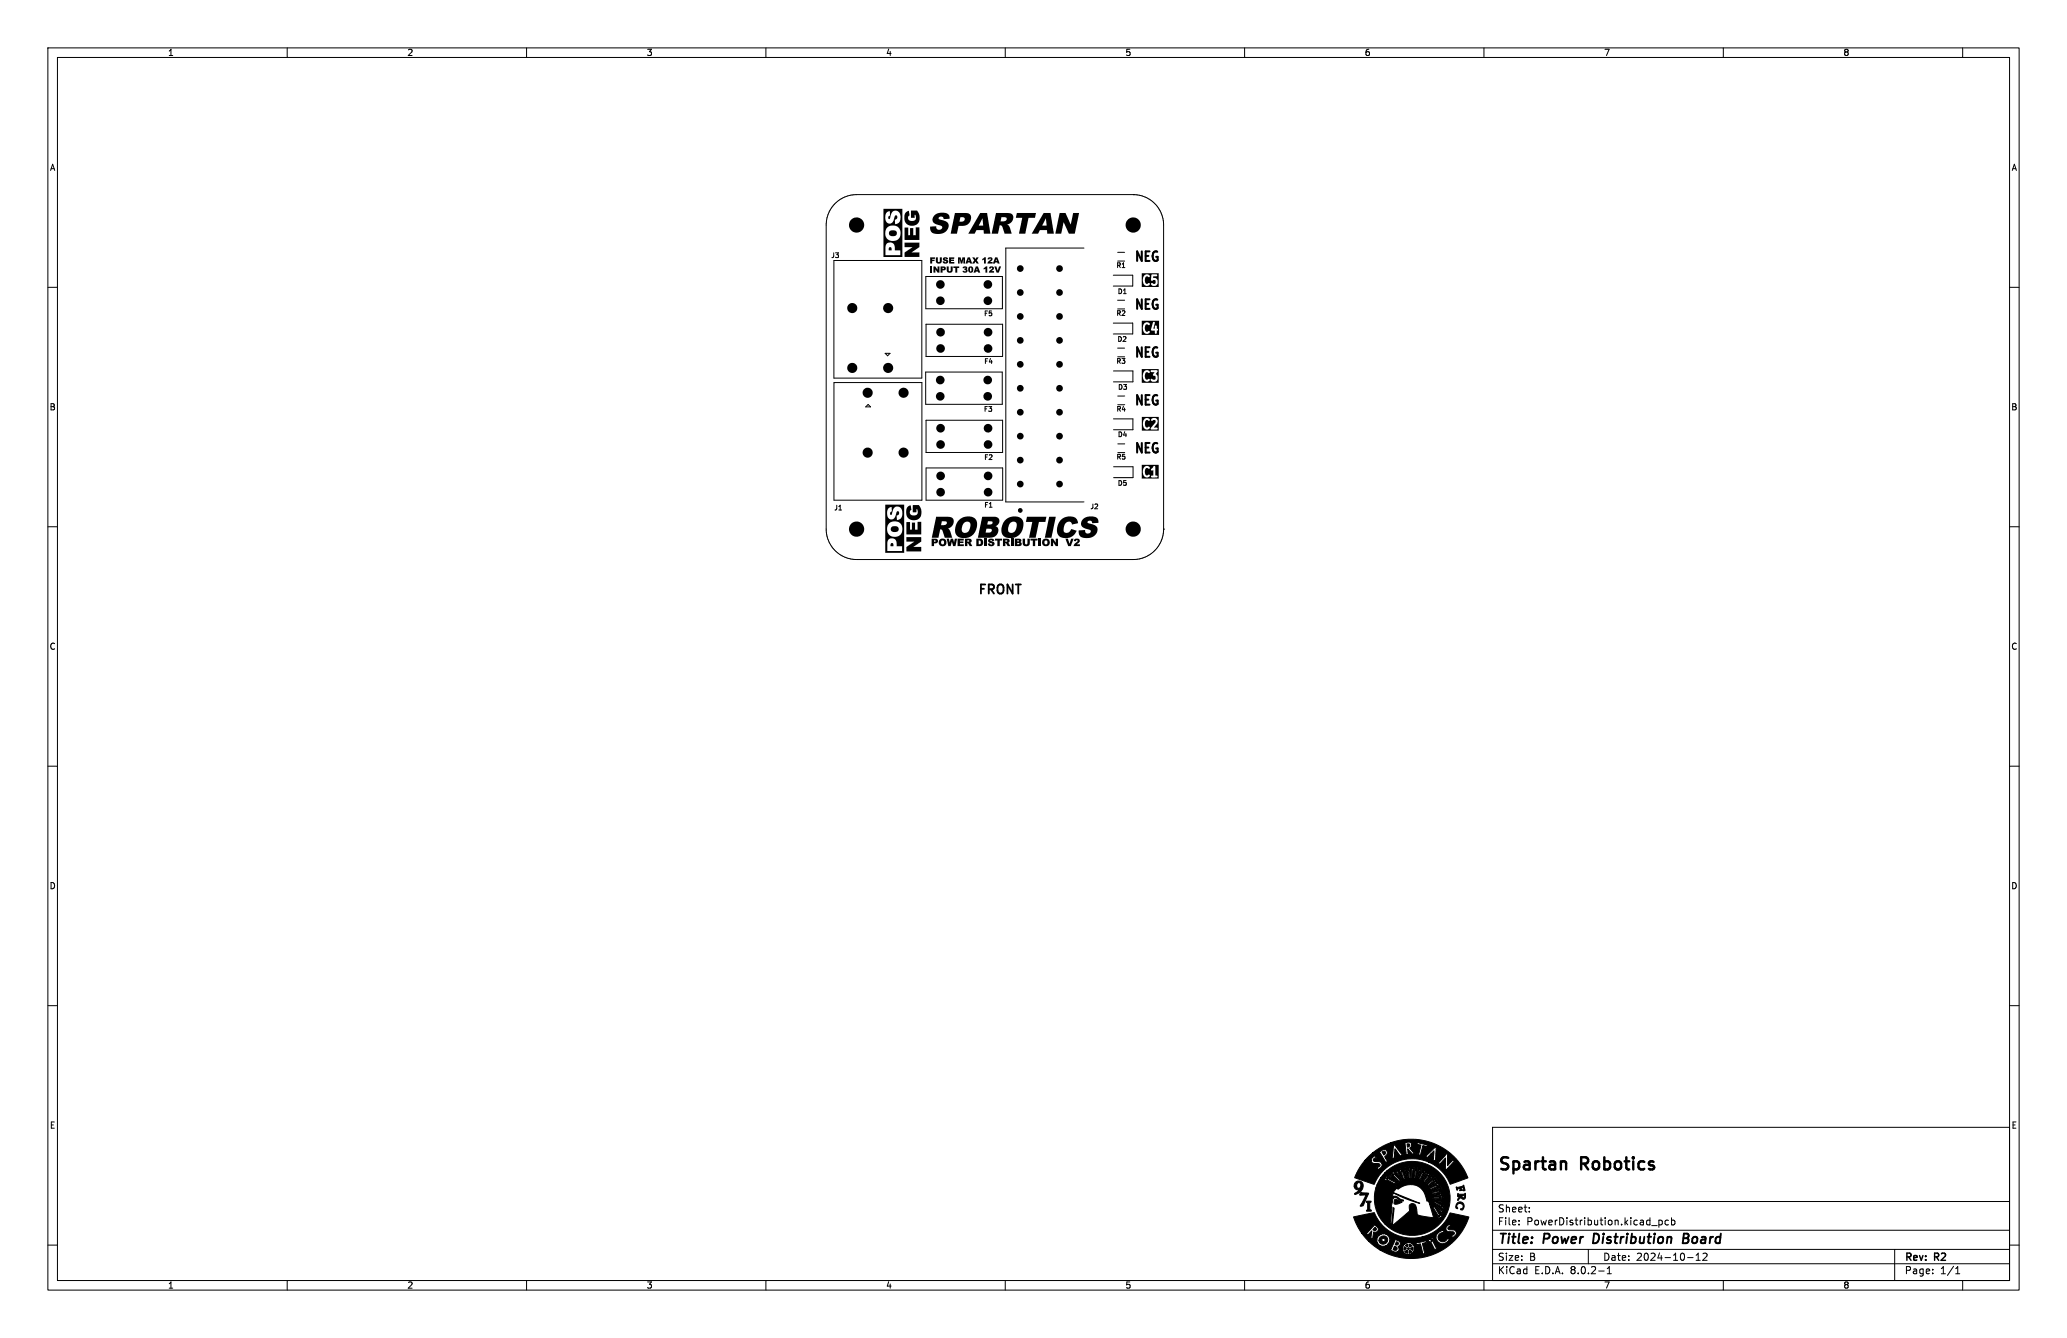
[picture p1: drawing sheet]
<svg xmlns="http://www.w3.org/2000/svg" width="432mm" height="279mm" viewBox="0 0 432 279" stroke-linecap="round" stroke-linejoin="round" font-family="sans-serif">
<defs><g id="words">
<g font-size="3.5">
<text x="312.8" y="245.1">Spartan</text>
<text x="330.4" y="245.1">Robotics</text>
</g>
<g font-size="2.8">
<text x="312.8" y="260.3">Title:</text>
<text x="322.5" y="260.3">Power</text>
<text x="333.6" y="260.3">Distribution</text>
<text x="353.2" y="260.3">Board</text>
</g>
<text font-size="2.7" x="204.2" y="124.2">FRONT</text>
<g font-size="2.1">
<text x="312.8" y="256.1">File:</text>
<text x="312.8" y="253.4">Sheet:</text>
<text x="318.9" y="256.1">PowerDistribution.kicad_pcb</text>
<text x="312.8" y="263.5">Size:</text>
<text x="319.5" y="263.5">B</text>
<text x="334.8" y="263.5">Date:</text>
<text x="341.8" y="263.5">2024-10-12</text>
<text x="397.8" y="263.7">Rev:</text>
<text x="404.2" y="263.7">R2</text>
<text x="312.8" y="266.3">KiCad</text>
<text x="320.5" y="266.3">E.D.A.</text>
<text x="328.1" y="266.3">8.0.2-1</text>
<text x="397.8" y="266.3">Page:</text>
<text x="405.3" y="266.3">1/1</text>
</g>
<g font-size="1.8">
<text x="35" y="11.9">1</text>
<text x="85" y="11.9">2</text>
<text x="135" y="11.9">3</text>
<text x="185" y="11.9">4</text>
<text x="235" y="11.9">5</text>
<text x="285" y="11.9">6</text>
<text x="335" y="11.9">7</text>
<text x="385" y="11.9">8</text>
<text x="10.3" y="35.9">A</text>
<text x="420.1" y="35.9">A</text>
<text x="10.3" y="85.9">B</text>
<text x="420.1" y="85.9">B</text>
<text x="10.3" y="135.9">C</text>
<text x="420.1" y="135.9">C</text>
<text x="10.3" y="185.9">D</text>
<text x="420.1" y="185.9">D</text>
<text x="10.3" y="235.9">E</text>
<text x="420.1" y="235.9">E</text>
<text x="35" y="269.3">1</text>
<text x="85" y="269.3">2</text>
<text x="135" y="269.3">3</text>
<text x="185" y="269.3">4</text>
<text x="235" y="269.3">5</text>
<text x="285" y="269.3">6</text>
<text x="335" y="269.3">7</text>
<text x="385" y="269.3">8</text>
</g>
</g></defs>
<g fill="none" stroke="#000" stroke-width=".21">
<path d="M10 10h411.8v259.4h-411.8zM12 12h407.8v255.4h-407.8zM60 10v2M110 10v2M160 10v2M210 10v2M260 10v2M310 10v2M360 10v2M410 10v2M10 60h2M174.2 52.8l-.1 .9-.3 .1"/>
<path d="M174.2 54.4h18.4v24.6h-18.4zM174.5 52.8h.7l-.4 .4 .3 .1v.4h-.6M193.4 57.7h16v6.8h-16zM226.4 51.8h-16.3v53h16.3M232.6 57.5h4v2.2h-4M233.5 55.4h.4l.1-.4-.5-.1v1M233.5 54.5h1.4M233.5 52.7h1.4M233.7 55.4l.3 .5M234.4 55.9h.6M234.4 55.2l.3-.3v1M236.7 40.6h.1"/>
<path d="M236.7 40.6h-57.8a6.3 6.3 0 0 0-6.3 6.4v63.5a6.3 6.3 0 0 0 6.3 6.3h57.8a6.3 6.3 0 0 0 6.4-6.3M236.7 40.6a6.3 6.3 0 0 1 6.4 6.4v63.5M419.8 60h2M174.2 79.9h18.4v24.6h-18.4zM184.9 73.8h1l-.5 .5zM193.4 77.7h16v6.7h-16zM193.4 67.7h16v6.7h-16zM205.8 65.4h.3M205.9 75.4h.3M206.3 64.9h-.5v1M206.3 74.9h-.4v1M206.9 74.9l-.2 .7h.6"/>
<path d="M207.1 75.2v.7M207.1 64.9h-.4l-.1 .5h.5v.4h-.5M232.6 67.5h4v2.2h-4M232.6 77.5h4.1v2.2h-4.1M233.5 75.4h.4l.1-.4-.5-.1v1M233.5 62.7h1.4M233.5 74.5h1.4M233.5 64.5h1.4M233.5 72.7h1.4M233.7 70.3a.51 .51 0 0 1 .6 .5 .51 .51 0 0 1-.6 .5zM233.7 75.4l.3 .5M233.7 65.4l.3 .5"/>
<path d="M233.7 60.3a.51 .51 0 0 1 .6 .5 .51 .51 0 0 1-.6 .5zM233.9 65.4h-.4M234 65.3l-.1-.4h-.4v1M234 65.3l-.1 .1M234.4 74.9h.6l-.3 .4 .2 .1v.4h-.5M234.4 65l.4-.1 .2 .3-.6 .7h.6M234.6 70.4l.4-.1 .2 .3-.6 .7h.6M234.7 60.6l.3-.3v1M234.7 61.3h.6M181.4 84.5l.5 .5h-1.1zM193.4 87.8h16v6.7h-16zM193.5 97.7h16v6.7h-16z"/>
<path d="M205.8 85.4h.3M205.9 95.4h.3M206.3 84.9h-.5v1M206.3 95h-.4v1M206.5 84.9h.7l-.4 .4 .3 .1v.4h-.6M206.7 95.1l.3-.1 .2 .2-.6 .8h.6M232.6 87.5h4.1v2.2h-4.1M232.6 97.5h4.1v2.2h-4.1M233.5 95.4h.5v-.4l-.5-.1v1M233.5 85.4h.5v-.4l-.5-.1v1M233.5 94.5h1.5M233.5 82.7h1.5"/>
<path d="M233.5 84.5h1.5M233.5 92.7h1.5M233.7 95.4l.4 .5M233.7 85.4l.4 .5M233.8 90.2a.51 .51 0 0 1 .5 .5 .51 .51 0 0 1-.5 .5zM233.8 80.3a.51 .51 0 0 1 .6 .5 .51 .51 0 0 1-.6 .5zM234.7 84.8l-.3 .7h.7M234.7 80.3h.6l-.3 .4 .3 .1v.4h-.6M234.9 85.2v.7M235 90.1l-.3 .8h.6M235 94.9h-.5l-.1 .5 .5-.1 .1 .5h-.6M235.2 90.5v.7"/>
<path d="M10 110h2M174.8 105.5v.9l-.4 .1M175.2 106.5h.6M175.2 105.8l.3-.3v1M205.9 105.4h.3M206.3 104.9h-.4v1M206.7 105.2l.3-.3v1M206.7 105.9h.5M228.3 105.2v.9l-.4 .1M228.7 105.3l.4-.1 .2 .3-.6 .7h.6M233.8 100.3a.51 .51 0 0 1 .5 .5 .51 .51 0 0 1-.5 .5zM235.2 100.3h-.4l-.1 .5h.5v.5h-.5"/>
<path d="M243.1 110.5h.1M419.8 110h2M10 160h2M419.8 160h2M10 210h2M419.8 210h2M311.8 235.4h108v32h-108zM10 260h2M311.8 256.9h108M311.8 250.9h108M317.3 255.6v.2M317.3 254.9v.1"/>
<path d="M319.5 252.9v.2M319.5 252.2v.1M345 255.9h1.2M346.5 254.8v1.5M346.5 254.9l.5-.1 .3 .3-.2 .6h-.6M348.5 254.9l-.4-.1-.3 .3 .2 .6h.5M349.2 254.9l.4-.1 .3 .3-.1 .6h-.6M349.2 254.3v1.5M419.8 260h2M60 267.4v2M110 267.4v2M160 267.4v2"/>
<path d="M210 267.4v2M260 267.4v2M310 267.4v2M311.8 263.9h108M311.8 260.9h108M331.8 260.9v3M334 265.4h1.1M335.8 266h.8M335.8 264.9l.4-.4v1.5M352.5 262.6h1.2M354.3 263.2h.9M354.3 262.1l.5-.4v1.5"/>
<path d="M355.8 261.8l.5-.1 .3 .4-.9 1.1h.9M360 267.4v2M395.8 260.9v6.5M403.8 265.8v.2M403.8 265.1v.1M408.5 266h.9M408.5 264.9l.5-.4v1.5M410 267.4v2"/>
</g>
<path d="M333 257.6l-.2 2h.4M351.7 258.6h.6M352.3 258.6l.3 .1M352.4 257.6h-.6l-.3 2 1-.1M352.5 258.5l-.2 .1" fill="none" stroke="#000" stroke-width=".4"/>
<path d="M326.8 242.5l.4 .4v1.3" fill="none" stroke="#000" stroke-width=".51"/>
<g fill="#000" stroke="#000" stroke-width=".21">
<path d="M293.9 238.9a.36 .36 0 0 1 .6 .2 .36 .36 0 0 1-.4 .4zM285.8 241.6l.9-.8h1.2a.81 .81 0 0 1 .8 .7l.4 .6a.46 .46 0 0 1 .1 .7l.9-.4-.1-.1-.2 .1-.4-.6h1.3v.1l.8-.2-.2-.1v-.8h.5a.16 .16 0 0 0 0-.2 .16 .16 0 0 0-.3 0l-.2 .2 .1-.9 .7 .9a.39 .39 0 0 1 .2 .7h5.4l.8 .3-.1-.3 .4-.5 .5 .2-.1-.3-.4 .1 .8-.7-.1 1.2a.38 .38 0 0 1-.3 .6l.8 .4 .1-.1-.2-.3 .1-2.4a.42 .42 0 0 0-.6 .3l-1.7 1.5h-5.4l.6-.2h4h-4l.2-.1v-.1h-.3l-1.4-1.9a.21 .21 0 0 0-.3-.2 .21 .21 0 0 0 0 .4l-.3 2.3-1.4 .1a.22 .22 0 0 1-.1-.3 .22 .22 0 0 1 .2-.2l.3-.3v-.4a.71 .71 0 0 0-.6-.6 .71 .71 0 0 0-.7 .4l-.6 .4h-1.2l2.1-1.4 1.8-.8h2.7v.2h.2l.2 2.1-.2 .2 .9-.1-.2-.1-.2-1 1 1.1 .6-.1-.3-.2-.6-.7a.27 .27 0 0 1-.2-.2 .27 .27 0 0 1 .3-.3l.1-.5 1.6 .1a.24 .24 0 0 1 .3 0 .24 .24 0 0 1 0 .3l-.3 1.2a.24 .24 0 0 1-.1 .3 .24 .24 0 0 1-.3 0l.1 .2 .7 .2 .1-.2a.27 .27 0 0 1-.2-.2 .27 .27 0 0 1 .1-.3l.3-1.4 .7 .2-.1 .1a.39 .39 0 0 0 .4-.5h-.2l-1.6-.3a.16 .16 0 0 0-.2-.2 .16 .16 0 0 0-.1 .2l-.1 .3h-1.1a.9 .9 0 0 0-1.3-.4h-3a12.7 12.7 0 0 1 16 7.4l-3.7 1.3a8.4 8.4 0 0 0-4.5-4.6h1.9l.7 .5-.1-.2 1.1-1.2-.1 2.5h.2l1.1-1.2a.55 .55 0 0 1 .8-.4l-.6-.7-.2 .1 .2 .3-1 1 .1-2.2-.5-.4h-.2l.2 .2-.1 .3-1.3 1.4-.2-.1-2 .1a8.7 8.7 0 0 0-11.4 4.6l-4-1.4a12.4 12.4 0 0 1 2.2-3.6h1.2l.4 .6 .8 .1a.44 .44 0 0 1 .6 .4 .44 .44 0 0 1-.6 .3l.4 .6 .2-.3a.87 .87 0 0 0 .5-1l-.5-.4h-.5a.48 .48 0 0 1-.6 0 .48 .48 0 0 1-.1-.6l.5-.2-.3-.5-.7 .6-.1 .4h-1.2zM283.1 246.9a1.01 1.01 0 0 1 1.4 0 1.01 1.01 0 0 1 .1 1.4 1.54 1.54 0 0 1-1.6 1.1v-.2l1-.7a.86 .86 0 0 1-1.1-.8h.5a.47 .47 0 0 0 .6 .4 .47 .47 0 0 0 .3-.7 .48 .48 0 0 0-.6-.4 .48 .48 0 0 0-.3 .7h-.5zM284.3 249l1.2 .1a.28 .28 0 0 1 .4 .1 .28 .28 0 0 1-.2 .4l-.7 1.6a.65 .65 0 0 1-.8 .7l1.2-2.4-.9 .1a.29 .29 0 0 1-.5-.1 .29 .29 0 0 1 .2-.4zM285.4 250.8h.7a.19 .19 0 0 1 .3 .2 .19 .19 0 0 1-.2 .2l-.1 .8a.51 .51 0 0 0 .4 .8l-.1 .1h-.7a.2 .2 0 0 1-.2-.1 .2 .2 0 0 1 .2-.3v-.8a.45 .45 0 0 0-.3-.7zM282.8 254.1l2.7-.6a2.25 2.25 0 0 1 1.6-.2 8.5 8.5 0 0 0 10 5h2.9l.1 .6 .4 .7h.3a1.34 1.34 0 0 0 1.8-.9l-.1-.2-.4 .6a.99 .99 0 0 1-1.6-.4 .99 .99 0 0 1 1-1.4l.2 .2a.42 .42 0 0 0-.2-.6 .42 .42 0 0 0-.6 .2l-.8 .7-.1 .5h-2.9l.6-.2a8.4 8.4 0 0 0 2.8-1.6h1.5l.3 .6 .9 .1a.42 .42 0 0 1 .6 .4 .42 .42 0 0 1-.6 .3l.3 .6 .2-.3a.73 .73 0 0 0 .4-1.1l-.4-.3h-1.1a.42 .42 0 0 1 0-.6 .42 .42 0 0 1 .5-.1l-.4-.5-.5 .5-.2 .4h-1.5l.2-.1a9.5 9.5 0 0 0 2.2-3.1l3.9 .9a12.7 12.7 0 0 1-18.6 6.8h2.1l1.4 .5 .3-.1 .3-.7h.6l.1 .1-.1 .1 .2 .3-.1 .1h.1l.1 .3h.1v.2l.7 .3 .1-.1 .3 .1 .9-.5-.1-.1 .3-.2-.1-.1 .1-.1v-.3l.1-.1-.1-.1h.1l-.2-.2 .1-.2-.1-.1-.1-.3-.2 .1 .1-.2-.5-.1-.1-.2h1.2l.2 .6 .7-.3 .4 1.6a.23 .23 0 0 1 .1 .3 .23 .23 0 0 1-.2 .1l.1 .2 .8-.2v-.2h-.3l-.3-1.2a.41 .41 0 0 1-.1-.6 .41 .41 0 0 1 .6-.1h.2l-.1-.5h.5l.5 .3 .7 1.3a.21 .21 0 0 0 .2 .3 .21 .21 0 0 0 .2-.3l-.3-.8a1.17 1.17 0 0 1-.2-1.3h-.1a.22 .22 0 0 0-.3-.2 .22 .22 0 0 0-.1 .4l-.3 .1v-.4l-.3 .6-.6-.1-.1 .1-1.6 .4h-2.3v.1l-.1-.1v.2l-.4 .1-.1 .3-.1-.1-.2 .7h-.6l-.3-.4a.69 .69 0 0 0 .5-.8 .69 .69 0 0 0-.7-.6l-.5-.1 .1 .3-.2 .5-.6 1.3-.2-.1-.1 .2h-2.1l-2.2-1.8 1.7 .1 .1 .3-.2 .2h.4v.4l.2-.1 .4 .1v.2l.4-.2 .2 .2 .1-.2 .2-.1 .3 .1a.36 .36 0 0 1 .4-.5v-.2l.3-.3a.28 .28 0 0 1-.2-.2 .28 .28 0 0 1 .2-.3 .28 .28 0 0 1-.3-.2 .28 .28 0 0 1 .2-.3 .31 .31 0 0 1-.4-.1 .31 .31 0 0 1-.1-.4h-.1a.28 .28 0 0 1-.3 .1 .28 .28 0 0 1-.1-.3 .34 .34 0 0 1-.4 .2 .34 .34 0 0 1-.3-.2 .3 .3 0 0 1-.2 .3 .3 .3 0 0 1-.3-.1v.2l-.2 .2h-.3a.31 .31 0 0 1 .1 .4 .31 .31 0 0 1-.4 .1 .3 .3 0 0 1 .3 .3 .3 .3 0 0 1-.3 .3h-1.4l-1.6-1.8h.9l.6 .6v-.3l.7-.7-.2 1.4 .5 .4-.1-.3 .1-1a.35 .35 0 0 1 .6-.2 .71 .71 0 0 0 .4-.8 .71 .71 0 0 0-.5-.6l-.4-.2v.2l-1.4 1.6-1.2-.1-1.1-1.8zM287.2 256.3l.3 .3v.2a.4 .4 0 0 1-.7 0zM288.3 258.4a.9 .9 0 0 1 1.4 0 .9 .9 0 0 1-.1 1.3 .9 .9 0 0 1-1.3-.2l-.2-.5h.5l.4 .3 .3-.1v-.4a.37 .37 0 0 0-.4-.2 .37 .37 0 0 0-.3 .4h-.5zM288.7 240.6a.37 .37 0 0 1 .7 0 .37 .37 0 0 1-.4 .5zM289.7 246l.2 .2-.2-.2h.1l.1 .2h-.2v-.2l.2 .2zM290.9 245.1l.3 .1-.1 .2-.2-.1h.2l-.2-.1 .2 .1zM291.4 250.5h.3l1.2 .5-.1 .1a1.82 1.82 0 0 1-1.5 .3l-.1-.1z"/>
<path d="M291.7 259.3a.37 .37 0 0 1 .4 .5 .37 .37 0 0 1-.6 .1zM292.8 244.5h.1v.2h-.1l.1-.1-.1-.1-.1 .2zM294.1 244.2l.2 .2-.2-.2 .2 .2-.1-.2h.1l.1 .2h-.2zM294.4 259.8l.6 .3-.2 .1a.25 .25 0 0 1-.3 .1 .25 .25 0 0 1-.1-.3zM289.3 244.9l.4-.3h1.8l1.3 1.8 .2-.1 3.6 .1 .9-1.6a.38 .38 0 0 0 .1-.6l-.1 .3h-.2v-.3l-.3 .3v.5l-.6 1.3h-3.4l-1.1-2h.4l.4 .5 .6 1.5h2.8l.8-2-.1-.3a.16 .16 0 0 1 0 .2 .16 .16 0 0 1-.2 0 .16 .16 0 0 1 0-.2l-.7 2.2h-2.4l-.5-1.3 .1-.6-.3-.3h.4l.2 .4 .5 1.8 .2-.1-.4-1.9h.3l.2 .4 .2 1.5 1.2 .1 .3-1.5 .2-.4-.1-.5-.1 .3-.2-.1 .1-.3a.57 .57 0 0 0-.2 .9l-.2 1.5h-.8l-.2-1.6 .2-.5h.2l.1 .3v1.8h.2l.1-2.3a.18 .18 0 0 1-.2 .2 .18 .18 0 0 1-.1-.3l-.1 .3h-.2l-.3-.4 .1 .3-.2 .1-.2-.2v.4h-.3l-.2-.4v.3l-.2-.2-.5 .1-.1 .3h-.1l-.1-.3-.2 .3h-.5a.18 .18 0 0 1 0 .3 .18 .18 0 0 1-.2 0 .18 .18 0 0 1-.1-.2v.2h-1.8a7.8 7.8 0 0 1 11 .2 7.8 7.8 0 0 1-.3 11.1 8.1 8.1 0 0 1-11-.3l1 .1 .3-.3 .4-3.2 .1 .1-.3 3.6 3.2-2.7a.76 .76 0 0 0 .3-1.1 .74 .74 0 0 1 .7-.8 .74 .74 0 0 1 .8 .8l.2 1.4a6.7 6.7 0 0 0 3.3 .8l-.6-2.3h.5l1 1.7 .1 .6 .4 .3v-.4h.2l.1 .3a.55 .55 0 0 0 .1-.6 .55 .55 0 0 0-.6-.3l-1-1.7-.8 .1-.1-.5h.6l.4 .2 1.5 1.6h.2l-.2-.2h.3v-.2l-.8-.4-1-1.2-.3-.1 .2 .2-.1 .2-.8-.1-.2-.5h.9l1.5 .9a.49 .49 0 0 0 .3 .4 .49 .49 0 0 0 .5-.1l-.3-.1 .1-.2 .3 .1-.3-.4h-.5l-1.5-.8-.1 .2h-.9v-.2a.44 .44 0 0 1-.6-.5 3.5 3.5 0 0 0-5.8-2l-.4-.2-.7 .9 5.6 2.3-3.2-1.1-2.4-1.2v1a1.03 1.03 0 0 1 1.5 .4l.7 .2v.2l-.6-.1-1.1-.7-.5 .2-.4 1.8 .2 .1-.4 3.5h-1a7.6 7.6 0 0 1-2-7.6l4.6 .1a4 4 0 0 1 5.2 .1 4.8 4.8 0 0 1 1.1 2.4l-.1-.6h.4l.1 .4 .1-.1a.35 .35 0 0 0-.1-.4 .35 .35 0 0 0-.5 0l-.1-.2a.3 .3 0 0 1-.1-.4 .3 .3 0 0 1 .4-.1l.1 .3h.1a.37 .37 0 0 0-.2-.5 .37 .37 0 0 0-.4 .2l-.3-.4a.22 .22 0 0 1 0-.3 .22 .22 0 0 1 .4 .1v.1h.2l-.2-.5-.6 .2-.1-.1a.32 .32 0 0 1-.3-.3 .32 .32 0 0 1 .3-.3l.2 .2h.2l-.4-.4-.2 .2a.5 .5 0 0 1-.8-.2 .24 .24 0 0 1 .1-.4 .24 .24 0 0 1 .4 .2h.1a.42 .42 0 0 0-.6-.4 .36 .36 0 0 1-.1 .4 .36 .36 0 0 1-.5 0 .3 .3 0 0 1-.3-.2 .3 .3 0 0 1 0-.3h.5l-.7-.2v.5h-.5a.33 .33 0 0 1-.4 0 .33 .33 0 0 1-.1-.4h.5v-.1h-.3a.25 .25 0 0 0-.4 .1 .25 .25 0 0 0 .1 .4l-1 .2-.1-.3 .5-.2h-.3a.25 .25 0 0 0-.3 .2 .25 .25 0 0 0 .1 .3l-.8 .5-.2-.4 .4-.3-.5 .3v.1a.26 .26 0 0 1 .2 .3 .26 .26 0 0 1-.2 .2h-4.6l.3-.6h3.8l.4 .5 .1-.1a.33 .33 0 0 1-.2-.4 .33 .33 0 0 1 .4-.3 .28 .28 0 0 1 .3-.1 .28 .28 0 0 1 .2 .3 .28 .28 0 0 1-.4 .2h.2a.33 .33 0 0 0 .4-.2 .33 .33 0 0 0-.2-.4l.6-.2a.27 .27 0 0 1 .4-.1 .27 .27 0 0 1 0 .4 .27 .27 0 0 1-.3 .1l.3-.1a.3 .3 0 0 0 .3-.1 .3 .3 0 0 0-.1-.4h1.1v.4h-.6h.2h.6v-.4l.6 .1a.29 .29 0 0 1 .4 0 .29 .29 0 0 1-.1 .4l-.5-.1 .3 .2a.32 .32 0 0 0 .4 0 .32 .32 0 0 0 .1-.4l.5 .2a.29 .29 0 0 1 .3 .3 .29 .29 0 0 1-.2 .3l-.4-.1a.42 .42 0 0 0 .4 .3 .42 .42 0 0 0 .4-.4l.6 .6-.4 .2-.3-.2a.36 .36 0 0 0 .3 .4 .36 .36 0 0 0 .4-.2h.1l.4 .7-.4 .1-.2-.3h-.1l.2 .4a.42 .42 0 0 1 .5-.1 .42 .42 0 0 1 .2 .5 .22 .22 0 0 1-.1 .3 .22 .22 0 0 1-.3-.2l-.1-.1a.37 .37 0 0 0 .2 .4 .37 .37 0 0 0 .4-.1l.1 .4a.29 .29 0 0 1 .1 .4 .29 .29 0 0 1-.5 0l-.1-.4 .1 .5 .8-.1v.1l2 .5 .2-.1-.3-.1 .2-.2-.1-.1-2.2-.1-.1-.5h.3v.2h1.3l.5 .2 .3-.1-.2-.2 .1-.1 .2 .1a.45 .45 0 0 0-.4-.3 .45 .45 0 0 0-.4 .2h-1.7l-.1-.4h.3a.63 .63 0 0 0 .8 0h1.3l-.1-.3h.3l-.3-.2-.5 .2-1.8 .3-.1-.5h.3v.2l1.5-.3a.47 .47 0 0 0 .5 .1 .47 .47 0 0 0 .3-.4 .18 .18 0 0 1-.2 .1 .18 .18 0 0 1-.2-.1l.3-.2-.5-.1-.4 .3-1.1 .3a.48 .48 0 0 1-.7-.3h.3l.1 .2 2-.7 .1-.2-.3 .1 .1-.3-1.8 .8-.5 .1-.3-.5h.3l.2 .2 1.2-.6h.6l.3-.3h-.4v-.2h.3a.58 .58 0 0 0-.9 .3l-1.3 .6h-.3l-.2-.4h.3a.49 .49 0 0 0 .7-.2l1.3-.7a.16 .16 0 0 1-.3-.1 .16 .16 0 0 1 .2-.2h-.3l-1.6 1.2h-.3l-.4-.4h.4l.1 .2 1.3-1a.44 .44 0 0 0 .4-.1 .44 .44 0 0 0 .1-.5l-.2 .3-.1-.1 .1-.3-.4 .2-.3 .4-1 .9h-.4l-.4-.3 .6 .1 1.5-1.4v-.3l-.2 .2v-.3l-.1 .1-1.4 1.6h-.4l-.5-.3h.5l.2 .1 .8-1.1 .5-.2 .1-.4-.3 .1-.1-.1 .2-.2a.52 .52 0 0 0-.5 .6l-.9 1.2-1.2-.3 1 .1 1.2-1.7v-.1h-.4l.1-.2-.2 .1-.9 1.8h-.8a5.8 5.8 0 0 0-4.6 .9h-3.8l.7-1.4h.7l.3 .4a1.47 1.47 0 0 1 1.3 .5l.6 .3 .4-.2-1.5-.8-.4-.5h-.5l.2 .3a.22 .22 0 0 1-.2 .1 .22 .22 0 0 1-.2-.2l-.7 .1 .4-.5h1.1l1.9 1.4 .2-.1-1.7-1.6h-.3l.2 .2v.1h-1.4l.4-.5h1.3l.2 .4 .5 .2 1.1 1.1 .3-.2-1.3-1.2a.52 .52 0 0 0-.1-.6 .52 .52 0 0 0-.6 0 .22 .22 0 0 1 .3 .1 .22 .22 0 0 1-.1 .3zM295.8 244.3h.1v.2h-.1l.1-.2-.1 .2 .1-.2-.2 .1zM297.1 244.6h.2v.2h-.2l.2-.1-.1-.1-.1 .2zM298.3 245.5l.2-.1 .1 .2h-.2l.1-.1-.1 .1 .1-.1zM299 259l.3-.1v.2l-.3 .1 .2-.3-.2 .3zM299.4 246.3h.2l-.1 .2 .1-.2-.2 .1 .1-.1-.1 .1zM300.2 247.5h.2v.2h-.2l.2-.1zM300.5 253.9h.2v.2h-.2v-.2l.2 .1z"/>
<path d="M300.7 248.7l.1-.1 .1 .2-.2 .1 .2-.2-.2 .1 .1-.1-.2 .1 .2-.2zM300.8 250.1h.2v.1h-.2h.2zM301.2 251.7h.1v.2h-.2l.2-.1zM304.4 251.3a.86 .86 0 0 1 1.3 .1 .86 .86 0 0 1-.4 1.3l-.2-.2a.61 .61 0 0 0 .5-.7 .61 .61 0 0 0-.8-.5 .61 .61 0 0 0-.3 .9v.1a.3 .3 0 0 1-.4 0 .3 .3 0 0 1 0-.5zM304.2 247.9h.6a.96 .96 0 0 0 .9-.4l.3 .8a.22 .22 0 0 1 0 .3 .22 .22 0 0 1-.3 .1v-.3a.3 .3 0 0 0-.1-.4 .3 .3 0 0 0-.4 .3l.2 .3h-.4l-.1-.1a.19 .19 0 0 0 .1-.3 .19 .19 0 0 0-.3 0l-.3 .3zM304.5 249.3l.5 .1 1.1-.1a.81 .81 0 0 1-.5 1.1 .55 .55 0 0 0-.6-.2 .55 .55 0 0 0-.4 .5 .77 .77 0 0 1 .6-1h-.4l-.2 .2-.1-.2h.9a.32 .32 0 0 0 .2 .5 .32 .32 0 0 0 .3-.5h-1.4zM291.3 260.2l.5 .3a.41 .41 0 0 1-.1 .6 .41 .41 0 0 1-.6-.1zM293.4 260.3l.4 .3v.2l-.5 .3zM293.5 261.3l.4-.3 .2 .3a.26 .26 0 0 1-.1 .4 .26 .26 0 0 1-.4-.2zM293.6 260.1l.5-.3v.5h-.1zM294.4 261.2l.1-.1 .4 .2a.35 .35 0 0 1-.1 .4 .35 .35 0 0 1-.4 0zM294.7 260.6h.1a.25 .25 0 0 1 .4-.2 .25 .25 0 0 1 0 .4l-.1 .3-.4-.3z"/>
<circle cx="213.1" cy="106.6" r=".38"/>
<circle cx="299.5" cy="252" r=".1"/>
<circle cx="299.5" cy="251" r=".08"/>
<circle cx="294.2" cy="260.7" r=".2"/>
</g>
<g fill="#000">
<path d="M185.7 51.7a.4 .4 0 0 1 .5 .1 .4 .4 0 0 1 .1 .5h-.7zM185.9 48.3a.86 .86 0 0 1 .9-.2 .86 .86 0 0 1 .5 .8 .91 .91 0 0 1-.9 .4 .91 .91 0 0 1-.7-.6zM184.6 43.6h3.9v10.1h-3.9v-.4h3.5v-1h-1.2v-.5a.99 .99 0 0 0-.9-1.2 .99 .99 0 0 0-1 1.1v1.6h-.4v-4.6h.3a1.65 1.65 0 0 0 2.1 1.5 1.65 1.65 0 0 0 1.1-2.2 1.65 1.65 0 0 0-2.5-.7l-.5 .6-.2 .8h-.3v-3.3h.3a.93 .93 0 0 0 .5 1.2 .93 .93 0 0 0 1.2-.5l.2-.4a.5 .5 0 0 1 .6-.6 .52 .52 0 0 1-.5 .8l.1 .9a1.52 1.52 0 0 0 .7-2.6 1.06 1.06 0 0 0-1.2-.1 1.06 1.06 0 0 0-.5 1.2l-.3 .5a.41 .41 0 0 1-.1-.5 .41 .41 0 0 1 .3-.3v-.9a1.06 1.06 0 0 0-1 1.3h-.3zM189.3 44.3l.6-.3 .1 1a.67 .67 0 0 0-.2 .9 .67 .67 0 0 0 .9 .2 .71 .71 0 0 0 .6-.5 .71 .71 0 0 0-.2-.7v.6h-.8v-1.5h1.3a1.81 1.81 0 0 1 .5 2 1.81 1.81 0 0 1-1.7 1.1 1.71 1.71 0 0 1-1.1-2.8zM189 50.7h3.1v.9l-1.7 1.1h1.7v1h-3.1v-1l1.6-1.1h-1.6zM189 47.5h.7v1.6h.4v-1.5h.7v1.5h.5v-1.6h.8v2.6h-3.1zM194.3 55.6h.4v1.3h-.4zM194.3 53.7h1v.4h-.6v.1h.5v.3h-.5v.5h-.4zM195 55.6h.4l.5 .7v-.7h.4v1.3h-.4l-.5-.7v.7h-.4zM195.5 53.7h.4v.9l.2 .1 .2-.1v-.9h.4v.8a.63 .63 0 0 1-.6 .5 .63 .63 0 0 1-.6-.5zM195.3 44.9l.5-.3 .9-.2a1.22 1.22 0 0 1 1.7 1.3l-1.3 .1a.5 .5 0 0 0-.5-.6 .5 .5 0 0 0-.5 .5l.7 .2a1.31 1.31 0 0 1 1.4 1 1.31 1.31 0 0 1-.8 1.6l-1.2 .4a1.39 1.39 0 0 1-1.9-1.6l1.3-.1a.61 .61 0 0 0 .6 .8 .61 .61 0 0 0 .6-.7l-.5-.2a1.41 1.41 0 0 1-1.5-1.4zM196.5 55.6h.7a.41 .41 0 0 1 .4 .5 .41 .41 0 0 1-.5 .4h-.2v.4h-.4v-1h.4v.3l.3-.1-.7-.2z"/>
<path d="M197.1 53.9a.61 .61 0 0 1 .9 .2l-.6-.1 .1 .2a.5 .5 0 0 1 .6 .5 .5 .5 0 0 1-.8 .3l-.3-.1-.1-.3h.4l.2 .2 .1-.2a.52 .52 0 0 1-.5-.7zM197.8 55.6h.4v.9l.2 .1 .2-.1v-.9h.4v.8a.63 .63 0 0 1-.6 .6 .63 .63 0 0 1-.6-.6zM198.3 53.7h1v.4h-.6v.1h.6v.3h-.6v.2h.7v.3h-1.1zM199.2 55.6h1.2v.4h-.4v.9h-.4v-.9h-.4zM200.1 53.7h.6l.2 .8 .2-.8h.5v1.3h-.4l.1-1-.3 1h-.3l-.2-1v1h-.4zM201.2 55.8a.43 .43 0 0 1 .6-.2 .43 .43 0 0 1 .1 .6 .49 .49 0 0 1-.1 .8 .49 .49 0 0 1-.7-.4l.3-.1a.18 .18 0 0 0 .3 .2 .17 .17 0 0 0 0-.3 .17 .17 0 0 0-.2 0l.2-.5-.6 .1zM199.5 44.5h2.2a1.08 1.08 0 0 1 1.1 .5 1.08 1.08 0 0 1-.1 1.2 1.71 1.71 0 0 1-1.7 1h-.8l-.3 1.6h-1.3l.5-2.5h1.3a.71 .71 0 0 0 .8-.1 .71 .71 0 0 0 .3-.7l-.9-.1-.2 .9h-1.3zM202.4 55.8a.61 .61 0 0 1 .9 .5 .61 .61 0 0 1-.9 .5l-.1-.5h.3a.23 .23 0 0 0 0 .3 .23 .23 0 0 0 .3 0 .23 .23 0 0 0 0-.3 .24 .24 0 0 0 .1-.3 .24 .24 0 0 0-.4-.1 .24 .24 0 0 0 0 .4h-.3zM202.2 53.7h.4l.5 1.3h-.4l-.1-.2-.9 .2 .2-.5h.6l-.1-.4-.1 .4h-.4zM203.1 53.7h.5l.2 .4 .2-.4h.5l-.5 .7 .5 .6h-.5l-.2-.4-.3 .4h-.4l.4-.6zM203.8 55.6h.5l.5 1.3h-.5v-.2l-.9 .2 .2-.5h.6l-.1-.4-.2 .4h-.3zM205.2 54.1l.4-.4h.3v1.3h-.3v-.8l-.4 .2z"/>
<path d="M205.5 56l.4-.4h.3v1.3h-.3v-.8l-.4 .2zM206.4 53.8h.1a.5 .5 0 0 1 .8 .2 .5 .5 0 0 1-.4 .7h.5v.3h-1.1l.7-.9-.2-.1-.1 .2-.4-.1zM204.8 44.5h1.4l.7 4.3h-1.4v-.7h-1.5l-.4 .7h-1.3l.9-1.7h2.2l-.2-1.5-.7 1.5h-1.3zM206.7 55.8l.1-.1a.5 .5 0 0 1 .8 .2 .5 .5 0 0 1-.4 .7h.5v.3h-1.1l.7-.9-.2-.1-.1 .2-.4-.1zM207.7 55.6h.4l.3 .9 .3-.9h.4l-.5 1.3h-.4zM207.9 53.7h.4l.5 1.3h-.4l-.1-.2-.9 .2 .2-.5h.6l-.1-.4-.1 .4h-.4zM208.1 44.5h2.2a1.14 1.14 0 0 1 1.4 .7 1.14 1.14 0 0 1-.7 1.4l-.6 .3 .3 .2 .2 .4 .4 1.3h-1.4l-.5-1.5-.4-.3h-.2l-.3 1.8h-1.3l.5-2.6h1.9a.49 .49 0 0 0 .6-.2 .49 .49 0 0 0-.2-.6h-.8l-.2 .8h-1.3zM212.4 44.5h4l-.2 1h-1.3l-.7 3.3h-1.3l.7-3.3h-1.4zM218 44.5h1.5l.7 4.3h-1.4l-.1-.7h-1.5l-.3 .7h-1.4l1-1.7h2.1l-.1-1.5-.8 1.5h-1.2zM221.4 44.5h1.2l1.1 2.4 .5-2.4h1.2l-.9 4.3h-1.2l-1.1-2.4-.5 2.4h-1.2zM238.5 57.1h3.6v2.8h-3.6v-1.5h.2l.1 .7 .4 .5 .5 .1 .5-.3a.28 .28 0 0 0-.2-.3 .28 .28 0 0 0-.4 .2l-.3-.2-.1-.6h1.2l.3 .2 .5-.2 .2 .2v.4a.47 .47 0 0 1-.8 0 .26 .26 0 0 0-.1 .2 .26 .26 0 0 0 .1 .3l.7 .1 .4-.3 .1-.8-.1-.3-.3-.2-.5-.1v-.3h.7a.21 .21 0 0 0 .2-.2 .21 .21 0 0 0-.3-.2l-.9 .1-.2 1.1h-1.2v-.5a.44 .44 0 0 1 .4-.3 .44 .44 0 0 1 .4 .2l.2-.2-.1-.3-.7-.1-.5 .4-.2 .7h-.2zM238.5 77.1h3.6v2.8h-3.6v-1.5h.2l.2 .9 .6 .4 .5-.1 .2-.3 .6 .4h.6l.3-.3 .1-.8-.4-.5 .4-.5v-.2l-1.3-.1a.21 .21 0 0 0-.1 .2 .21 .21 0 0 0 .2 .2h.6l-.4 .6 .6 .3v.5l-.2 .2-.7-.2-.3 .2a.29 .29 0 0 0-.3-.2 .29 .29 0 0 0-.3 .2 .88 .88 0 0 1-.5-.8 .88 .88 0 0 1 .5-.8l.2 .1a.23 .23 0 0 0 .4-.1 .23 .23 0 0 0-.2-.3l-.5-.1-.3 .1-.3 .3-.2 .7h-.2z"/>
<path d="M238.5 67h3.6v2.9h-3.6v-1.5h.2l.1 .7 .4 .5 .5 .1 .5-.3a.28 .28 0 0 0-.2-.3 .28 .28 0 0 0-.4 .2l-.2-.1-.2-.4h1.2l.2 .2h.6v.5a.21 .21 0 0 0 .3 .2 .21 .21 0 0 0 .2-.2v-.5a.21 .21 0 0 0 .2-.2 .21 .21 0 0 0-.2-.2v-.5a.21 .21 0 0 0-.3-.1 .21 .21 0 0 0-.2 .2v.4h-.3l.4-1.2a.21 .21 0 0 0-.2-.2 .21 .21 0 0 0-.3 .1l-.4 1.5h-1.2v-.7a.44 .44 0 0 1 .4-.4 .44 .44 0 0 1 .4 .2l.2-.2-.1-.3-.7-.1-.5 .4-.2 .7h-.2zM238.5 97.1h3.6v2.8h-3.6v-1.5h.2l.1 .7 .4 .5 .5 .1 .5-.3a.28 .28 0 0 0-.2-.3 .28 .28 0 0 0-.4 .2l-.4-.3v-.9h1.2l.2 .2 .3-.1v1.1h-.3a.21 .21 0 0 0-.2 .2 .21 .21 0 0 0 .2 .2h1.1a.21 .21 0 0 0 .1-.2 .21 .21 0 0 0-.2-.2h-.3v-2l-.3 .1-.6 .7h-1.2a.44 .44 0 0 1 .4-.4 .44 .44 0 0 1 .4 .2l.2-.2-.1-.3-.7-.1-.5 .4-.2 .7h-.2zM238.5 87.1h3.6v2.8h-3.6v-1.5h.2l.1 .7 .4 .5 .5 .1 .7-.2 .1 .2h1.2a.21 .21 0 0 0 .1-.2 .21 .21 0 0 0-.2-.2h-.6l.7-.9 .1-.3-.1-.5-.3-.3h-.5l-.4 .3a.25 .25 0 0 0 .1 .3 .25 .25 0 0 0 .4-.2l.4 .1v.4l-1 1.3h-.3a.22 .22 0 0 0 0-.4 .22 .22 0 0 0-.3 .1l-.1 .1a.88 .88 0 0 1-.5-.8 .88 .88 0 0 1 .4-.8l.2 .1a.23 .23 0 0 0 .4-.1 .23 .23 0 0 0-.2-.3l-.5-.1-.3 .1-.5 1h-.2zM186.1 113.5a.4 .4 0 0 1 .5 0 .4 .4 0 0 1 0 .6h-.6zM186.3 110a.86 .86 0 0 1 .9-.1 .86 .86 0 0 1 .5 .8 .91 .91 0 0 1-.9 .4 .91 .91 0 0 1-.7-.6zM184.9 105.4h4v10h-4v-.3h3.6v-1h-1.2v-.5a.99 .99 0 0 0-.9-1.2 .99 .99 0 0 0-1 1.1v1.6h-.5v-4.6h.4a1.65 1.65 0 0 0 2 1.5 1.65 1.65 0 0 0 1.2-2.2 1.65 1.65 0 0 0-2.5-.7l-.5 .6-.2 .8h-.4v-3.3h.4a.93 .93 0 0 0 .5 1.1 .93 .93 0 0 0 1.2-.4l.2-.4a.5 .5 0 0 1 .6-.7 .52 .52 0 0 1-.5 .8l.1 1a1.52 1.52 0 0 0 .7-2.6 1.06 1.06 0 0 0-1.2-.1 1.06 1.06 0 0 0-.5 1.1l-.3 .6a.41 .41 0 0 1-.2-.5 .41 .41 0 0 1 .4-.3v-.9a1.06 1.06 0 0 0-1 1.3h-.4zM189.7 105.8l.5-.3 .2 1a.67 .67 0 0 0-.2 .9 .67 .67 0 0 0 .8 .2 .71 .71 0 0 0 .7-.5 .71 .71 0 0 0-.3-.8v.7h-.7v-1.5h1.3a1.81 1.81 0 0 1 .5 2 1.81 1.81 0 0 1-1.8 1.1 1.71 1.71 0 0 1-1-2.8zM189.3 112.2h3.1v.9l-1.6 1.1h1.6v.9h-3.1v-.9l1.7-1.1h-1.7zM189.3 109h.8v1.6h.4v-1.5h.7v1.5h.5v-1.6h.7v2.6h-3.1zM194.6 112.5h.8a.49 .49 0 0 1 .5 .5 .49 .49 0 0 1-.5 .5h-.3v.5h-.5v-1.2h.5v.3a.19 .19 0 0 0 .3 0 .19 .19 0 0 0-.1-.3h-.7zM196.3 112.7a.83 .83 0 0 1 1.3 .1 .83 .83 0 0 1-.4 1.2 .83 .83 0 0 1-1.1-.7h.5a.35 .35 0 0 0 .4 .4 .35 .35 0 0 0 .2-.6 .31 .31 0 0 0-.4-.2 .31 .31 0 0 0-.2 .4h-.5zM195.6 107.9h2.2a1.17 1.17 0 0 1 1.4 .7 1.17 1.17 0 0 1-.6 1.5l-.6 .3 .5 .5 .4 1.4h-1.5l-.5-1.6-.4-.2-.5 1.8h-1.3l.5-2.6h1.9a.46 .46 0 0 0 .6-.2 .46 .46 0 0 0-.2-.6h-.7l-.2 .8h-1.4z"/>
<path d="M197.8 112.5h.4l.2 .8 .2-.8h.5l.2 .8 .2-.8h.4l-.3 1.5h-.5l-.3-.9-.2 .9h-.5zM200 112.5h1.3v.4h-.8v.2h.8v.3h-.8v.3h.9v.3h-1.4zM201.6 112.5h.8a.45 .45 0 0 1 .6 .3 .45 .45 0 0 1-.3 .6l.4 .6h-.5l-.5-.6v.6h-.5v-1.2h.5v.3l.4-.1-.1-.2h-.8zM200.3 108.6a2.48 2.48 0 0 1 3.6 0 2.66 2.66 0 0 1-.8 3.2 2.66 2.66 0 0 1-3.3-.1l-.3-1.1h1.4a.84 .84 0 0 0 .9 .7 .84 .84 0 0 0 .8-.9 .98 .98 0 0 0-.5-1.5 1.41 1.41 0 0 0-1.2 1.7h-1.4l.3-1.2zM204 112.5h.7a.78 .78 0 0 1 .7 .8 .78 .78 0 0 1-.7 .7h-.7v-1.1h.4v.8a.4 .4 0 0 0 .5-.4 .4 .4 0 0 0-.5-.4h-.4zM205.6 112.5h.5v1.5h-.5zM206.5 112.6a.74 .74 0 0 1 1.2 .3l-.5 .1-.2-.2-.1 .1a.66 .66 0 0 1 .8 .9 .77 .77 0 0 1-.8 .3 .77 .77 0 0 1-.6-.6h.5l.3 .2 .2-.1-.1-.1a.62 .62 0 0 1-.7-.9zM205.2 107.9h2.5a1 1 0 0 1 1.1 .9 1 1 0 0 1-.8 1.1 1.23 1.23 0 0 1 .5 1.2 1.23 1.23 0 0 1-.8 1l-.9 .2h-2.5l.2-1.1h2a.45 .45 0 0 0 .6-.2 .45 .45 0 0 0-.2-.6h-.8l-.2 .8h-1.4l.3-1.7h2.2l.4-.3-.1-.2-.2-.1h-.7l-.2 .6h-1.4zM207.9 112.5h1.4v.4h-.5v1.1h-.5v-1.1h-.4zM209.5 112.5h.8a.45 .45 0 0 1 .6 .3 .45 .45 0 0 1-.3 .6l.5 .6h-.6l-.5-.6v.6h-.5v-1.2h.5v.3l.4-.1-.1-.2h-.8zM211.2 112.5h.5v1.5h-.5zM210 108.6a2.48 2.48 0 0 1 3.6 0 2.66 2.66 0 0 1-.8 3.2 2.66 2.66 0 0 1-3.3-.1l-.3-1.1h1.4a.84 .84 0 0 0 .9 .7 .84 .84 0 0 0 .8-.9 .98 .98 0 0 0-.6-1.5 1.41 1.41 0 0 0-1.1 1.7h-1.4l.3-1.2z"/>
<path d="M212 112.5h.9a.37 .37 0 0 1 .4 .2 .37 .37 0 0 1-.1 .5 .46 .46 0 0 1 .2 .6 .46 .46 0 0 1-.6 .2h-.8v-.6h.5v.3l.4-.2-.1-.1h-.8v-.6h.5v.3l.4-.2-.9-.1zM213.6 112.5h.5v1l.3 .2 .2-.2v-1h.5v.9a.75 .75 0 0 1-.7 .7 .75 .75 0 0 1-.8-.7zM215.3 112.5h1.4v.4h-.4v1.1h-.5v-1.1h-.5zM216.9 112.5h.5v1.5h-.5zM214.5 107.9h4.1l-.2 1.1h-1.4l-.7 3.3h-1.3l.7-3.3h-1.4zM217.9 112.7a.83 .83 0 0 1 1.3 .1 .83 .83 0 0 1-.4 1.2 .83 .83 0 0 1-1.1-.7h.5a.35 .35 0 0 0 .4 .4 .35 .35 0 0 0 .2-.6 .31 .31 0 0 0-.4-.2 .31 .31 0 0 0-.2 .4h-.5zM219.2 107.9h1.4l-1 4.4h-1.3zM219.5 112.5h.5l.6 .8v-.8h.4v1.5h-.4l-.6-.8v.8h-.5zM222.6 112.5h.5l.3 1.1 .4-1.1h.5l-.6 1.5h-.5zM221.6 108.6a2.5 2.5 0 0 1 3.3-.2l.3 .9-1.3 .2a.79 .79 0 0 0-.8-.6 .79 .79 0 0 0-.7 .8 1.45 1.45 0 0 0 0 1.5 .98 .98 0 0 0 1.4-.7l1.1 .3a2.36 2.36 0 0 1-3.8 .9 2.86 2.86 0 0 1 .5-3.1zM224.5 112.6a.58 .58 0 0 1 .8-.1 .58 .58 0 0 1 .1 .8l-.5 .4h.7v.3h-1.3l.2-.4 .5-.4a.19 .19 0 0 0 .1-.3 .19 .19 0 0 0-.2-.1 .19 .19 0 0 0-.1 .2h-.5zM226.3 108.3l.6-.3 .8-.2a1.27 1.27 0 0 1 1.8 1.4l-1.4 .1a.47 .47 0 0 0-.4-.6 .47 .47 0 0 0-.5 .5l.6 .2a1.35 1.35 0 0 1 1.5 1 1.35 1.35 0 0 1-.8 1.6l-1.1 .3a1.54 1.54 0 0 1-2.1-1.2v-.3l1.4-.1a.58 .58 0 0 0 .5 .7 .58 .58 0 0 0 .6-.7l-.4-.1a1.46 1.46 0 0 1-1.6-1.4z"/>
<circle cx="178.9" cy="47" r="1.59"/>
<circle cx="196.4" cy="59.4" r=".9"/>
<circle cx="206.4" cy="59.4" r=".9"/>
<circle cx="213.1" cy="56.1" r=".7"/>
<circle cx="221.3" cy="56.1" r=".7"/>
<circle cx="236.7" cy="47" r="1.59"/>
<circle cx="178" cy="64.3" r="1.05"/>
<circle cx="178" cy="76.8" r="1.05"/>
<circle cx="185.5" cy="64.3" r="1.05"/>
<circle cx="185.5" cy="76.8" r="1.05"/>
<circle cx="196.4" cy="79.4" r=".9"/>
<circle cx="196.4" cy="62.8" r=".9"/>
<circle cx="196.5" cy="72.8" r=".9"/>
<circle cx="196.5" cy="69.4" r=".9"/>
<circle cx="206.3" cy="79.4" r=".9"/>
<circle cx="206.4" cy="62.8" r=".9"/>
<circle cx="206.4" cy="72.8" r=".9"/>
<circle cx="206.4" cy="69.4" r=".9"/>
<circle cx="213.1" cy="66.1" r=".7"/>
<circle cx="213.1" cy="71.1" r=".7"/>
<circle cx="213.1" cy="76.1" r=".7"/>
<circle cx="213.1" cy="61.1" r=".7"/>
<circle cx="221.3" cy="76.1" r=".7"/>
<circle cx="221.3" cy="66.1" r=".7"/>
<circle cx="221.3" cy="61.1" r=".7"/>
<circle cx="221.3" cy="71.1" r=".7"/>
<circle cx="181.3" cy="94.5" r="1.05"/>
<circle cx="181.3" cy="82" r="1.05"/>
<circle cx="188.8" cy="94.5" r="1.05"/>
<circle cx="188.8" cy="82" r="1.05"/>
<circle cx="196.4" cy="82.8" r=".9"/>
<circle cx="196.5" cy="89.4" r=".9"/>
<circle cx="196.5" cy="92.8" r=".9"/>
<circle cx="196.5" cy="99.4" r=".9"/>
<circle cx="206.3" cy="82.8" r=".9"/>
<circle cx="206.4" cy="89.4" r=".9"/>
<circle cx="206.4" cy="92.8" r=".9"/>
<circle cx="206.4" cy="99.4" r=".9"/>
<circle cx="213.1" cy="96.1" r=".7"/>
<circle cx="213.1" cy="81.1" r=".7"/>
<circle cx="213.1" cy="86.1" r=".7"/>
<circle cx="213.1" cy="91.1" r=".7"/>
<circle cx="221.3" cy="91.1" r=".7"/>
<circle cx="221.3" cy="86.1" r=".7"/>
<circle cx="221.3" cy="96.1" r=".7"/>
<circle cx="221.3" cy="81.1" r=".7"/>
<circle cx="178.9" cy="110.5" r="1.59"/>
<circle cx="196.5" cy="102.8" r=".9"/>
<circle cx="206.4" cy="102.8" r=".9"/>
<circle cx="213.1" cy="101.1" r=".7"/>
<circle cx="221.3" cy="101.1" r=".7"/>
<circle cx="236.7" cy="110.5" r="1.59"/>
</g>
<g fill="none" stroke="#000" stroke-width=".43">
<path d="M238.5 52.5v2l-1-2v2M239.3 53.4h.6M240.1 52.5h-.8v2h.8M241.8 52.6a.57 .57 0 0 0-.9 .4l-.1 .6a.76 .76 0 0 0 .7 .9l.3-.2v-.7h-.3M238.5 62.5v2l-1-2v2M238.5 72.5v2l-1-2v2M239.3 63.5h.6M239.3 73.5h.6M240.1 62.5h-.8v2h.8M240.1 72.5h-.8v2h.8M241.8 62.6a.57 .57 0 0 0-.9 .4l-.1 .6a.76 .76 0 0 0 .7 .9l.3-.2v-.7h-.3M241.8 72.6a.57 .57 0 0 0-.9 .4l-.1 .7a.76 .76 0 0 0 .7 .8l.3-.2v-.6h-.3"/>
<path d="M238.5 82.5v2l-1-2v2M238.5 92.5v2l-1-2v2M239.3 93.5h.6M239.3 83.5h.6M240.1 92.5h-.8v2h.8M240.1 82.5h-.8v2h.8M241.8 82.6a.57 .57 0 0 0-.9 .4l-.1 .6a.76 .76 0 0 0 .7 .9l.3-.2v-.7h-.3M241.8 92.6a.57 .57 0 0 0-.9 .4l-.1 .6a.76 .76 0 0 0 .7 .9l.3-.2v-.7h-.3"/>
</g>
<use href="#words"/>
</svg>
